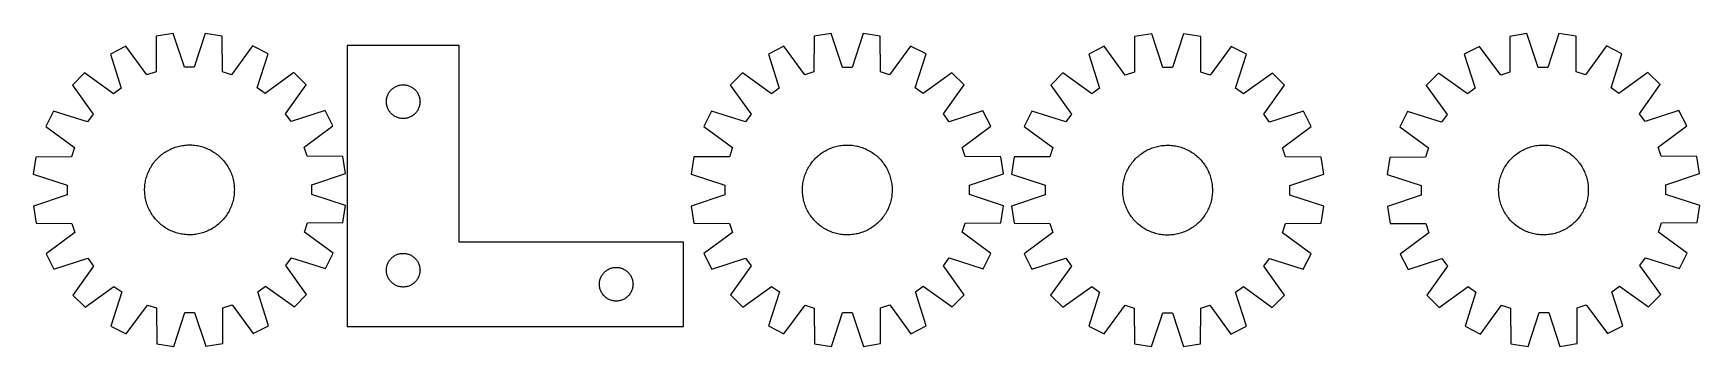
# Model space of a CAD drawing. Header units: millimetres. Extents: x 7 to 1493, y 7 to 285.
import ezdxf

# ---------------------------------------------------------------- set-up
doc = ezdxf.new("R2010")
doc.units = ezdxf.units.MM
doc.layers.add('CUT', color=7, linetype='CONTINUOUS', true_color=0x000000)

msp = doc.modelspace()

# ---------------------------------------------------------------- linework, layer by layer
at = {"layer": 'CUT'}
for p, q in [((116.36483, 282.858077), (116.254341, 251.093906)), ((131.556513, 285.295964), (116.36483, 282.858077)), ((141.600226, 255.16129), (131.556513, 285.295964)), ((160.095302, 285.354151), (150.174552, 255.178772)), ((175.2968, 282.978231), (160.095302, 285.354151)), ((175.536812, 251.214775), (175.2968, 282.978231)), ((703.281067, 282.82639), (703.136074, 251.062358)), ((718.475389, 285.247773), (703.281067, 282.82639)), ((728.486363, 255.102207), (718.475389, 285.247773)), ((747.014224, 285.27496), (737.060702, 255.110375)), ((762.213133, 282.882528), (747.014224, 285.27496)), ((762.418642, 251.11883), (762.213133, 282.882528)), ((989.158206, 282.668816), (988.968109, 250.905022)), ((1004.355952, 285.068621), (989.158206, 282.668816)), ((1014.324108, 254.90887), (1004.355952, 285.068621)), ((1032.894797, 285.055282), (1022.898451, 254.904862)), ((1048.090293, 282.64127), (1032.894797, 285.055282)), ((1048.250696, 250.877312), (1048.090293, 282.64127)), ((1323.933544, 282.732195), (1323.863392, 250.967909)), ((1339.12212, 285.189371), (1323.933544, 282.732195)), ((1349.204091, 255.067476), (1339.12212, 285.189371)), ((1367.660811, 285.283798), (1357.778388, 255.095846)), ((1382.865314, 282.927184), (1367.660811, 285.283798)), ((1383.145661, 251.164058), (1382.865314, 282.927184)), ((89.24081, 273.983767), (75.546009, 266.97071)), ((108.105075, 248.427667), (89.24081, 273.983767)), ((202.456781, 274.214599), (183.696883, 248.581788)), ((216.180066, 267.257443), (202.456781, 274.214599)), ((386.720519, 274.546693), (286.720519, 274.546693)), ((286.720519, 274.546693), (286.720519, 24.546693)), ((386.720519, 99.546693), (386.720519, 274.546693)), ((676.147423, 273.981549), (662.445012, 266.983372)), ((694.983916, 248.404973), (676.147423, 273.981549)), ((789.363578, 274.089399), (770.575847, 248.476982)), ((803.079297, 267.117341), (789.363578, 274.089399)), ((962.01203, 273.862515), (948.299695, 266.883803)), ((980.812186, 248.259216), (962.01203, 273.862515)), ((1075.228225, 273.809596), (1056.404143, 248.223883)), ((1088.934029, 266.818068), (1075.228225, 273.809596)), ((1296.820815, 273.823449), (1283.134931, 266.793007)), ((1315.717518, 248.291325), (1296.820815, 273.823449)), ((1410.036402, 274.198048), (1391.309069, 248.541436)), ((1423.76851, 267.258325), (1410.036402, 274.198048)), ((75.546009, 266.97071), (85.256596, 236.727046)), ((150.174552, 255.178772), (141.600226, 255.16129)), ((206.592883, 236.974434), (216.180066, 267.257443)), ((662.445012, 266.983372), (672.122742, 236.729177)), ((737.060702, 255.110375), (728.486363, 255.102207)), ((793.459225, 236.844763), (803.079297, 267.117341)), ((948.299695, 266.883803), (957.934454, 236.615896)), ((1022.898451, 254.904862), (1014.324108, 254.90887)), ((1079.27098, 236.559181), (1088.934029, 266.818068)), ((1283.134931, 266.793007), (1292.883916, 236.561698)), ((1357.778388, 255.095846), (1349.204091, 255.067476)), ((1414.21979, 236.963166), (1423.76851, 267.258325)), ((52.491845, 250.148958), (41.634469, 239.247218)), ((41.634469, 239.247218), (60.215593, 213.48452)), ((78.330097, 231.673041), (52.491845, 250.148958)), ((116.254341, 251.093906), (108.105075, 248.427667)), ((183.696883, 248.581788), (175.536812, 251.214775)), ((239.302632, 250.529838), (213.539934, 231.948714)), ((231.728454, 213.834211), (250.204371, 239.672462)), ((250.204371, 239.672462), (239.302632, 250.529838)), ((329.670868, 237.786875), (330.361803, 238.132227)), ((330.361803, 238.132227), (331.069601, 238.441552)), ((331.069601, 238.441552), (331.792383, 238.714031)), ((331.792383, 238.714031), (332.528235, 238.948941)), ((332.528235, 238.948941), (333.275203, 239.145658)), ((333.275203, 239.145658), (334.031308, 239.303662)), ((334.031308, 239.303662), (334.794544, 239.422533)), ((334.794544, 239.422533), (335.562887, 239.501956)), ((335.562887, 239.501956), (336.3343, 239.54172)), ((336.3343, 239.54172), (337.106738, 239.54172)), ((337.106738, 239.54172), (337.878151, 239.501956)), ((337.878151, 239.501956), (338.646494, 239.422533)), ((338.646494, 239.422533), (339.409731, 239.303662)), ((339.409731, 239.303662), (340.165835, 239.145658)), ((340.165835, 239.145658), (340.912804, 238.948941)), ((340.912804, 238.948941), (341.648655, 238.714031)), ((341.648655, 238.714031), (342.371438, 238.441552)), ((342.371438, 238.441552), (343.079235, 238.132227)), ((343.079235, 238.132227), (343.77017, 237.786875)), ((639.372589, 250.186672), (628.503378, 239.296732)), ((628.503378, 239.296732), (647.056506, 213.513866)), ((665.190756, 231.682699), (639.372589, 250.186672)), ((703.136074, 251.062358), (694.983916, 248.404973)), ((770.575847, 248.476982), (762.418642, 251.11883)), ((826.183679, 250.364629), (800.400813, 231.811501)), ((818.569646, 213.67725), (837.073619, 239.495417)), ((837.073619, 239.495417), (826.183679, 250.364629)), ((925.203444, 250.119883), (914.31878, 239.245389)), ((914.31878, 239.245389), (932.835277, 213.436203)), ((950.995309, 231.579266), (925.203444, 250.119883)), ((988.968109, 250.905022), (980.812186, 248.259216)), ((1056.404143, 248.223883), (1048.250696, 250.877312)), ((1112.014599, 250.032564), (1086.205413, 231.516067)), ((1104.348476, 213.356035), (1122.889093, 239.147899)), ((1122.889093, 239.147899), (1112.014599, 250.032564)), ((1260.102147, 249.941993), (1249.258623, 239.026474)), ((1249.258623, 239.026474), (1267.872447, 213.287393)), ((1285.963839, 231.498901), (1260.102147, 249.941993)), ((1323.863392, 250.967909), (1315.717518, 248.291325)), ((1391.309069, 248.541436), (1383.145661, 251.164058)), ((1446.912299, 250.560096), (1421.173218, 231.946272)), ((1439.384726, 213.85488), (1457.827817, 239.716573)), ((1457.827817, 239.716573), (1446.912299, 250.560096)), ((85.256596, 236.727046), (78.330097, 231.673041)), ((213.539934, 231.948714), (206.592883, 236.974434)), ((321.720519, 224.546693), (321.740408, 225.318874)), ((321.740408, 223.774511), (321.720519, 224.546693)), ((321.740408, 225.318874), (321.800021, 226.089008)), ((321.800021, 223.004378), (321.740408, 223.774511)), ((321.800021, 226.089008), (321.899201, 226.855051)), ((321.899201, 222.238334), (321.800021, 223.004378)), ((321.899201, 226.855051), (322.037684, 227.614974)), ((322.037684, 227.614974), (322.215103, 228.366759)), ((322.215103, 228.366759), (322.430988, 229.108415)), ((322.430988, 229.108415), (322.684767, 229.837974)), ((322.684767, 229.837974), (322.975766, 230.553501)), ((322.975766, 230.553501), (323.303213, 231.2531)), ((323.303213, 231.2531), (323.666241, 231.934914)), ((323.666241, 231.934914), (324.063886, 232.597136)), ((324.063886, 232.597136), (324.495094, 233.238009)), ((324.495094, 233.238009), (324.958722, 233.855835)), ((324.958722, 233.855835), (325.45354, 234.448974)), ((325.45354, 234.448974), (325.978236, 235.015855)), ((325.978236, 235.015855), (326.531419, 235.554973)), ((326.531419, 235.554973), (327.111621, 236.064899)), ((327.111621, 236.064899), (327.717305, 236.544281)), ((327.717305, 236.544281), (328.346863, 236.991848)), ((328.346863, 236.991848), (328.998627, 237.406412)), ((328.998627, 237.406412), (329.670868, 237.786875)), ((343.77017, 237.786875), (344.442411, 237.406412)), ((344.442411, 237.406412), (345.094175, 236.991848)), ((345.094175, 236.991848), (345.723733, 236.544281)), ((345.723733, 236.544281), (346.329417, 236.064899)), ((346.329417, 236.064899), (346.909619, 235.554973)), ((346.909619, 235.554973), (347.462802, 235.015855)), ((347.462802, 235.015855), (347.987498, 234.448974)), ((347.987498, 234.448974), (348.482316, 233.855835)), ((348.482316, 233.855835), (348.945944, 233.238009)), ((348.945944, 233.238009), (349.377153, 232.597136)), ((349.377153, 232.597136), (349.774798, 231.934914)), ((349.774798, 231.934914), (350.137825, 231.2531)), ((350.137825, 231.2531), (350.465273, 230.553501)), ((350.465273, 230.553501), (350.756271, 229.837974)), ((350.756271, 229.837974), (351.01005, 229.108415)), ((351.01005, 229.108415), (351.225935, 228.366759)), ((351.225935, 228.366759), (351.403354, 227.614974)), ((351.403354, 227.614974), (351.541838, 226.855051)), ((351.541838, 226.855051), (351.641017, 226.089008)), ((351.641017, 223.004378), (351.541838, 222.238334)), ((351.641017, 226.089008), (351.70063, 225.318874)), ((351.70063, 223.774511), (351.641017, 223.004378)), ((351.70063, 225.318874), (351.720519, 224.546693)), ((351.720519, 224.546693), (351.70063, 223.774511)), ((672.122742, 236.729177), (665.190756, 231.682699)), ((800.400813, 231.811501), (793.459225, 236.844763)), ((957.934454, 236.615896), (950.995309, 231.579266)), ((1086.205413, 231.516067), (1079.27098, 236.559181)), ((1292.883916, 236.561698), (1285.963839, 231.498901)), ((1421.173218, 231.946272), (1414.21979, 236.963166)), ((24.906864, 216.124652), (17.949709, 202.401367)), ((55.189874, 206.537469), (24.906864, 216.124652)), ((60.215593, 213.48452), (55.189874, 206.537469)), ((236.78246, 206.907711), (231.728454, 213.834211)), ((267.026124, 216.618299), (236.78246, 206.907711)), ((274.039181, 202.923498), (267.026124, 216.618299)), ((322.037684, 221.478412), (321.899201, 222.238334)), ((322.215103, 220.726626), (322.037684, 221.478412)), ((322.430988, 219.98497), (322.215103, 220.726626)), ((322.684767, 219.255411), (322.430988, 219.98497)), ((322.975766, 218.539884), (322.684767, 219.255411)), ((323.303213, 217.840286), (322.975766, 218.539884)), ((323.666241, 217.158472), (323.303213, 217.840286)), ((324.063886, 216.49625), (323.666241, 217.158472)), ((324.495094, 215.855376), (324.063886, 216.49625)), ((324.958722, 215.23755), (324.495094, 215.855376)), ((325.45354, 214.644411), (324.958722, 215.23755)), ((325.978236, 214.07753), (325.45354, 214.644411)), ((326.531419, 213.538412), (325.978236, 214.07753)), ((327.111621, 213.028486), (326.531419, 213.538412)), ((327.717305, 212.549104), (327.111621, 213.028486)), ((328.346863, 212.101537), (327.717305, 212.549104)), ((328.998627, 211.686973), (328.346863, 212.101537)), ((329.670868, 211.306511), (328.998627, 211.686973)), ((330.361803, 210.961159), (329.670868, 211.306511)), ((331.069601, 210.651833), (330.361803, 210.961159)), ((331.792383, 210.379354), (331.069601, 210.651833)), ((332.528235, 210.144445), (331.792383, 210.379354)), ((333.275203, 209.947727), (332.528235, 210.144445)), ((334.031308, 209.789723), (333.275203, 209.947727)), ((334.794544, 209.670853), (334.031308, 209.789723)), ((335.562887, 209.59143), (334.794544, 209.670853)), ((336.3343, 209.551666), (335.562887, 209.59143)), ((337.106738, 209.551666), (336.3343, 209.551666)), ((337.878151, 209.59143), (337.106738, 209.551666)), ((338.646494, 209.670853), (337.878151, 209.59143)), ((339.409731, 209.789723), (338.646494, 209.670853)), ((340.165835, 209.947727), (339.409731, 209.789723)), ((340.912804, 210.144445), (340.165835, 209.947727)), ((341.648655, 210.379354), (340.912804, 210.144445)), ((342.371438, 210.651833), (341.648655, 210.379354)), ((343.079235, 210.961159), (342.371438, 210.651833)), ((343.77017, 211.306511), (343.079235, 210.961159)), ((344.442411, 211.686973), (343.77017, 211.306511)), ((345.094175, 212.101537), (344.442411, 211.686973)), ((345.723733, 212.549104), (345.094175, 212.101537)), ((346.329417, 213.028486), (345.723733, 212.549104)), ((346.909619, 213.538412), (346.329417, 213.028486)), ((347.462802, 214.07753), (346.909619, 213.538412)), ((347.987498, 214.644411), (347.462802, 214.07753)), ((348.482316, 215.23755), (347.987498, 214.644411)), ((348.945944, 215.855376), (348.482316, 215.23755)), ((349.377153, 216.49625), (348.945944, 215.855376)), ((349.774798, 217.158472), (349.377153, 216.49625)), ((350.137825, 217.840286), (349.774798, 217.158472)), ((350.465273, 218.539884), (350.137825, 217.840286)), ((350.756271, 219.255411), (350.465273, 218.539884)), ((351.01005, 219.98497), (350.756271, 219.255411)), ((351.225935, 220.726626), (351.01005, 219.98497)), ((351.403354, 221.478412), (351.225935, 220.726626)), ((351.541838, 222.238334), (351.403354, 221.478412)), ((611.750665, 216.192351), (604.778607, 202.476631)), ((642.023243, 206.572279), (611.750665, 216.192351)), ((647.056506, 213.513866), (642.023243, 206.572279)), ((823.616124, 206.745265), (818.569646, 213.67725)), ((853.870319, 216.422995), (823.616124, 206.745265)), ((860.868496, 202.720584), (853.870319, 216.422995)), ((897.533276, 216.16482), (890.541748, 202.459015)), ((927.792163, 206.50177), (897.533276, 216.16482)), ((932.835277, 213.436203), (927.792163, 206.50177)), ((1109.385106, 206.41689), (1104.348476, 213.356035)), ((1139.653013, 216.051648), (1109.385106, 206.41689)), ((1146.631725, 202.339314), (1139.653013, 216.051648)), ((1232.560394, 215.882685), (1225.620671, 202.150577)), ((1262.855554, 206.333966), (1232.560394, 215.882685)), ((1267.872447, 213.287393), (1262.855554, 206.333966)), ((1444.447523, 206.934804), (1439.384726, 213.85488)), ((1474.678832, 216.683789), (1444.447523, 206.934804)), ((1481.709274, 202.997904), (1474.678832, 216.683789)), ((17.949709, 202.401367), (43.582519, 183.641469)), ((248.483081, 184.059233), (274.039181, 202.923498)), ((604.778607, 202.476631), (630.391025, 183.688901)), ((835.291919, 183.88409), (860.868496, 202.720584)), ((890.541748, 202.459015), (916.127461, 183.634933)), ((1121.028426, 183.539158), (1146.631725, 202.339314)), ((1225.620671, 202.150577), (1251.277283, 183.423244)), ((1456.177149, 184.101202), (1481.709274, 202.997904)), ((43.582519, 183.641469), (40.949533, 175.481399)), ((122.279467, 178.180952), (123.300344, 178.913631)), ((123.300344, 178.913631), (124.343731, 179.613881)), ((124.343731, 179.613881), (125.408599, 180.281012)), ((125.408599, 180.281012), (126.493896, 180.914366)), ((126.493896, 180.914366), (127.598552, 181.513317)), ((127.598552, 181.513317), (128.721476, 182.077274)), ((128.721476, 182.077274), (129.86156, 182.605681)), ((129.86156, 182.605681), (131.01768, 183.098017)), ((131.01768, 183.098017), (132.188694, 183.553795)), ((132.188694, 183.553795), (133.373446, 183.972566)), ((133.373446, 183.972566), (134.570767, 184.353916)), ((134.570767, 184.353916), (135.779477, 184.697469)), ((135.779477, 184.697469), (136.998381, 185.002886)), ((136.998381, 185.002886), (138.226277, 185.269866)), ((138.226277, 185.269866), (139.461953, 185.498145)), ((139.461953, 185.498145), (140.70419, 185.687498)), ((140.70419, 185.687498), (141.951761, 185.837737)), ((141.951761, 185.837737), (143.203437, 185.948716)), ((143.203437, 185.948716), (144.45798, 186.020323)), ((144.45798, 186.020323), (145.714154, 186.05249)), ((145.714154, 186.05249), (146.970718, 186.045182)), ((146.970718, 186.045182), (148.226432, 185.998409)), ((148.226432, 185.998409), (149.480058, 185.912216)), ((149.480058, 185.912216), (150.730358, 185.786688)), ((150.730358, 185.786688), (151.976098, 185.621949)), ((151.976098, 185.621949), (153.216048, 185.418162)), ((153.216048, 185.418162), (154.448986, 185.175528)), ((154.448986, 185.175528), (155.673694, 184.894286)), ((155.673694, 184.894286), (156.888964, 184.574713)), ((156.888964, 184.574713), (158.093596, 184.217126)), ((158.093596, 184.217126), (159.286401, 183.821877)), ((159.286401, 183.821877), (160.466203, 183.389356)), ((160.466203, 183.389356), (161.631837, 182.91999)), ((161.631837, 182.91999), (162.782152, 182.414242)), ((162.782152, 182.414242), (163.916014, 181.872611)), ((163.916014, 181.872611), (165.032304, 181.295632)), ((165.032304, 181.295632), (166.129919, 180.683874)), ((166.129919, 180.683874), (167.207777, 180.037942)), ((167.207777, 180.037942), (168.264814, 179.358471)), ((168.264814, 179.358471), (169.299986, 178.646134)), ((169.299986, 178.646134), (170.312273, 177.901632)), ((251.14932, 175.909966), (248.483081, 184.059233)), ((630.391025, 183.688901), (627.749176, 175.531695)), ((709.081995, 178.142902), (710.103667, 178.874471)), ((710.103667, 178.874471), (711.147814, 179.573587)), ((711.147814, 179.573587), (712.213406, 180.239561)), ((712.213406, 180.239561), (713.29939, 180.871736)), ((713.29939, 180.871736), (714.404696, 181.469487)), ((714.404696, 181.469487), (715.528232, 182.032224)), ((715.528232, 182.032224), (716.66889, 182.559392)), ((716.66889, 182.559392), (717.825543, 183.050472)), ((717.825543, 183.050472), (718.997052, 183.504978)), ((718.997052, 183.504978), (720.182258, 183.922461)), ((720.182258, 183.922461), (721.379993, 184.302511)), ((721.379993, 184.302511), (722.589075, 184.644751)), ((722.589075, 184.644751), (723.80831, 184.948844)), ((723.80831, 184.948844), (725.036495, 185.214489)), ((725.036495, 185.214489), (726.272419, 185.441426)), ((726.272419, 185.441426), (727.51486, 185.629429)), ((727.51486, 185.629429), (728.762594, 185.778314)), ((728.762594, 185.778314), (730.014389, 185.887932)), ((730.014389, 185.887932), (731.26901, 185.958177)), ((731.26901, 185.958177), (732.525218, 185.988979)), ((732.525218, 185.988979), (733.781773, 185.980307)), ((733.781773, 185.980307), (735.037436, 185.932169)), ((735.037436, 185.932169), (736.290968, 185.844615)), ((736.290968, 185.844615), (737.54113, 185.717729)), ((737.54113, 185.717729), (738.786691, 185.551637)), ((738.786691, 185.551637), (740.026419, 185.346503)), ((740.026419, 185.346503), (741.259093, 185.102529)), ((741.259093, 185.102529), (742.483494, 184.819957)), ((742.483494, 184.819957), (743.698416, 184.499065)), ((743.698416, 184.499065), (744.902659, 184.140169)), ((744.902659, 184.140169), (746.095034, 183.743625)), ((746.095034, 183.743625), (747.274366, 183.309822)), ((747.274366, 183.309822), (748.439489, 182.83919)), ((748.439489, 182.83919), (749.589254, 182.332193)), ((749.589254, 182.332193), (750.722527, 181.789331)), ((750.722527, 181.789331), (751.838189, 181.21114)), ((751.838189, 181.21114), (752.93514, 180.59819)), ((752.93514, 180.59819), (754.012295, 179.951087)), ((754.012295, 179.951087), (755.068593, 179.270469)), ((755.068593, 179.270469), (756.102992, 178.557007)), ((756.102992, 178.557007), (757.114469, 177.811407)), ((837.949304, 175.731932), (835.291919, 183.88409)), ((916.127461, 183.634933), (913.474031, 175.481487)), ((994.810476, 177.977197), (995.833186, 178.707314)), ((995.833186, 178.707314), (996.878325, 179.404947)), ((996.878325, 179.404947), (997.944861, 180.069408)), ((997.944861, 180.069408), (999.031742, 180.700039)), ((999.031742, 180.700039), (1000.137896, 181.29622)), ((1000.137896, 181.29622), (1001.26223, 181.857361)), ((1001.26223, 181.857361), (1002.403635, 182.382909)), ((1002.403635, 182.382909), (1003.560985, 182.872346)), ((1003.560985, 182.872346), (1004.733137, 183.325188)), ((1004.733137, 183.325188), (1005.918935, 183.740988)), ((1005.918935, 183.740988), (1007.117209, 184.119336)), ((1007.117209, 184.119336), (1008.326775, 184.459859)), ((1008.326775, 184.459859), (1009.546441, 184.76222)), ((1009.546441, 184.76222), (1010.775002, 185.026121)), ((1010.775002, 185.026121), (1012.011247, 185.251303)), ((1012.011247, 185.251303), (1013.253954, 185.437542)), ((1013.253954, 185.437542), (1014.501898, 185.584654)), ((1014.501898, 185.584654), (1015.753848, 185.692495)), ((1015.753848, 185.692495), (1017.008567, 185.760958)), ((1017.008567, 185.760958), (1018.264817, 185.789976)), ((1018.264817, 185.789976), (1019.521359, 185.779519)), ((1019.521359, 185.779519), (1020.776952, 185.729599)), ((1020.776952, 185.729599), (1022.030358, 185.640264)), ((1022.030358, 185.640264), (1023.280339, 185.511603)), ((1023.280339, 185.511603), (1024.525662, 185.343743)), ((1024.525662, 185.343743), (1025.765098, 185.136849)), ((1025.765098, 185.136849), (1026.997424, 184.891125)), ((1026.997424, 184.891125), (1028.221423, 184.606814)), ((1028.221423, 184.606814), (1029.435888, 184.284197)), ((1029.435888, 184.284197), (1030.63962, 183.923592)), ((1030.63962, 183.923592), (1031.831432, 183.525355)), ((1031.831432, 183.525355), (1033.010146, 183.089878)), ((1033.010146, 183.089878), (1034.174599, 182.617592)), ((1034.174599, 182.617592), (1035.323644, 182.108962)), ((1035.323644, 182.108962), (1036.456145, 181.564492)), ((1036.456145, 181.564492), (1037.570985, 180.984717)), ((1037.570985, 180.984717), (1038.667063, 180.37021)), ((1038.667063, 180.37021), (1039.743299, 179.721578)), ((1039.743299, 179.721578), (1040.798629, 179.039461)), ((1040.798629, 179.039461), (1041.832013, 178.324531)), ((1123.674232, 175.383235), (1121.028426, 183.539158)), ((1251.277283, 183.423244), (1248.654661, 175.259837)), ((1329.981102, 178.062666), (1331.001048, 178.79664)), ((1331.001048, 178.79664), (1332.043544, 179.498214)), ((1332.043544, 179.498214), (1333.107564, 180.166697)), ((1333.107564, 180.166697), (1334.192056, 180.801428)), ((1334.192056, 180.801428), (1335.29595, 181.401782)), ((1335.29595, 181.401782), (1336.418158, 181.967165)), ((1336.418158, 181.967165), (1337.55757, 182.497019)), ((1337.55757, 182.497019), (1338.713064, 182.990823)), ((1338.713064, 182.990823), (1339.883498, 183.448087)), ((1339.883498, 183.448087), (1341.067717, 183.868362)), ((1341.067717, 183.868362), (1342.264553, 184.251233)), ((1342.264553, 184.251233), (1343.472825, 184.59632)), ((1343.472825, 184.59632), (1344.691341, 184.903285)), ((1344.691341, 184.903285), (1345.918897, 185.171824)), ((1345.918897, 185.171824), (1347.154282, 185.401672)), ((1347.154282, 185.401672), (1348.396277, 185.592602)), ((1348.396277, 185.592602), (1349.643657, 185.744426)), ((1349.643657, 185.744426), (1350.89519, 185.856993)), ((1350.89519, 185.856993), (1352.149642, 185.930194)), ((1352.149642, 185.930194), (1353.405774, 185.963955)), ((1353.405774, 185.963955), (1354.662346, 185.958244)), ((1354.662346, 185.958244), (1355.918119, 185.913065)), ((1355.918119, 185.913065), (1357.171853, 185.828464)), ((1357.171853, 185.828464), (1358.422311, 185.704524)), ((1358.422311, 185.704524), (1359.668259, 185.541367)), ((1359.668259, 185.541367), (1360.908468, 185.339155)), ((1360.908468, 185.339155), (1362.141713, 185.098086)), ((1362.141713, 185.098086), (1363.366777, 184.8184)), ((1363.366777, 184.8184), (1364.582451, 184.500371)), ((1364.582451, 184.500371), (1365.787536, 184.144314)), ((1365.787536, 184.144314), (1366.980843, 183.750579)), ((1366.980843, 183.750579), (1368.161193, 183.319557)), ((1368.161193, 183.319557), (1369.327422, 182.851671)), ((1369.327422, 182.851671), (1370.478379, 182.347384)), ((1370.478379, 182.347384), (1371.612928, 181.807194)), ((1371.612928, 181.807194), (1372.729949, 181.231633)), ((1372.729949, 181.231633), (1373.82834, 180.62127)), ((1373.82834, 180.62127), (1374.907017, 179.976706)), ((1374.907017, 179.976706), (1375.964916, 179.298579)), ((1375.964916, 179.298579), (1377.000993, 178.587556)), ((1377.000993, 178.587556), (1378.014224, 177.844341)), ((1458.853734, 175.955328), (1456.177149, 184.101202)), ((9.186077, 175.241386), (6.810157, 160.039888)), ((40.949533, 175.481399), (9.186077, 175.241386)), ((109.750066, 162.726739), (110.291696, 163.860601)), ((110.291696, 163.860601), (110.868675, 164.97689)), ((110.868675, 164.97689), (111.480433, 166.074505)), ((111.480433, 166.074505), (112.126366, 167.152363)), ((112.126366, 167.152363), (112.805836, 168.2094)), ((112.805836, 168.2094), (113.518174, 169.244573)), ((113.518174, 169.244573), (114.262675, 170.256859)), ((114.262675, 170.256859), (115.038606, 171.245261)), ((115.038606, 171.245261), (115.8452, 172.208803)), ((115.8452, 172.208803), (116.681662, 173.146533)), ((116.681662, 173.146533), (117.547166, 174.057527)), ((117.547166, 174.057527), (118.440858, 174.940885)), ((118.440858, 174.940885), (119.361856, 175.795736)), ((119.361856, 175.795736), (120.309251, 176.621235)), ((120.309251, 176.621235), (121.282108, 177.416569)), ((121.282108, 177.416569), (122.279467, 178.180952)), ((170.312273, 177.901632), (171.300675, 177.125702)), ((171.300675, 177.125702), (172.264217, 176.319107)), ((172.264217, 176.319107), (173.201947, 175.482645)), ((173.201947, 175.482645), (174.112941, 174.617141)), ((174.112941, 174.617141), (174.996299, 173.723449)), ((174.996299, 173.723449), (175.851149, 172.802451)), ((175.851149, 172.802451), (176.676649, 171.855056)), ((176.676649, 171.855056), (177.471983, 170.882199)), ((177.471983, 170.882199), (178.236366, 169.88484)), ((178.236366, 169.88484), (178.969044, 168.863963)), ((178.969044, 168.863963), (179.669295, 167.820576)), ((179.669295, 167.820576), (180.336426, 166.755709)), ((180.336426, 166.755709), (180.969779, 165.670412)), ((180.969779, 165.670412), (181.56873, 164.565756)), ((181.56873, 164.565756), (182.132688, 163.442832)), ((282.91349, 175.799478), (251.14932, 175.909966)), ((285.351378, 160.607794), (282.91349, 175.799478)), ((595.985478, 175.326186), (593.593047, 160.127277)), ((627.749176, 175.531695), (595.985478, 175.326186)), ((696.535813, 162.702308), (697.078675, 163.835581)), ((697.078675, 163.835581), (697.656867, 164.951243)), ((697.656867, 164.951243), (698.269816, 166.048193)), ((698.269816, 166.048193), (698.916919, 167.125348)), ((698.916919, 167.125348), (699.597538, 168.181647)), ((699.597538, 168.181647), (700.310999, 169.216045)), ((700.310999, 169.216045), (701.0566, 170.227522)), ((701.0566, 170.227522), (701.833604, 171.215081)), ((701.833604, 171.215081), (702.641244, 172.177745)), ((702.641244, 172.177745), (703.478724, 173.114567)), ((703.478724, 173.114567), (704.345217, 174.02462)), ((704.345217, 174.02462), (705.239868, 174.907006)), ((705.239868, 174.907006), (706.161794, 175.760856)), ((706.161794, 175.760856), (707.110086, 176.585326)), ((707.110086, 176.585326), (708.083806, 177.379603)), ((708.083806, 177.379603), (709.081995, 178.142902)), ((757.114469, 177.811407), (758.102027, 177.034403)), ((758.102027, 177.034403), (759.064692, 176.226762)), ((759.064692, 176.226762), (760.001513, 175.389282)), ((760.001513, 175.389282), (760.911566, 174.522789)), ((760.911566, 174.522789), (761.793953, 173.628138)), ((761.793953, 173.628138), (762.647803, 172.706212)), ((762.647803, 172.706212), (763.472273, 171.757921)), ((763.472273, 171.757921), (764.26655, 170.7842)), ((764.26655, 170.7842), (765.029849, 169.786012)), ((765.029849, 169.786012), (765.761418, 168.764339)), ((765.761418, 168.764339), (766.460534, 167.720192)), ((766.460534, 167.720192), (767.126508, 166.654601)), ((767.126508, 166.654601), (767.758683, 165.568616)), ((767.758683, 165.568616), (768.356433, 164.463311)), ((768.356433, 164.463311), (768.919171, 163.339774)), ((869.713336, 175.58694), (837.949304, 175.731932)), ((872.13472, 160.392617), (869.713336, 175.58694)), ((881.710073, 175.321083), (879.296062, 160.125587)), ((913.474031, 175.481487), (881.710073, 175.321083)), ((982.242381, 162.554434), (982.786852, 163.686935)), ((982.786852, 163.686935), (983.366627, 164.801775)), ((983.366627, 164.801775), (983.981134, 165.897853)), ((983.981134, 165.897853), (984.629766, 166.974089)), ((984.629766, 166.974089), (985.311883, 168.02942)), ((985.311883, 168.02942), (986.026813, 169.062804)), ((986.026813, 169.062804), (986.773849, 170.073221)), ((986.773849, 170.073221), (987.552255, 171.059675)), ((987.552255, 171.059675), (988.361261, 172.021192)), ((988.361261, 172.021192), (989.200071, 172.956823)), ((989.200071, 172.956823), (990.067856, 173.865645)), ((990.067856, 173.865645), (990.963759, 174.74676)), ((990.963759, 174.74676), (991.886896, 175.5993)), ((991.886896, 175.5993), (992.836357, 176.422423)), ((992.836357, 176.422423), (993.811204, 177.215316)), ((993.811204, 177.215316), (994.810476, 177.977197)), ((1041.832013, 178.324531), (1042.842431, 177.577495)), ((1042.842431, 177.577495), (1043.828885, 176.799089)), ((1043.828885, 176.799089), (1044.790402, 175.990082)), ((1044.790402, 175.990082), (1045.726033, 175.151273)), ((1045.726033, 175.151273), (1046.634855, 174.283488)), ((1046.634855, 174.283488), (1047.51597, 173.387585)), ((1047.51597, 173.387585), (1048.36851, 172.464448)), ((1048.36851, 172.464448), (1049.191633, 171.514987)), ((1049.191633, 171.514987), (1049.984526, 170.540139)), ((1049.984526, 170.540139), (1050.746407, 169.540868)), ((1050.746407, 169.540868), (1051.476524, 168.518158)), ((1051.476524, 168.518158), (1052.174157, 167.473019)), ((1052.174157, 167.473019), (1052.838617, 166.406483)), ((1052.838617, 166.406483), (1053.469249, 165.319602)), ((1053.469249, 165.319602), (1054.06543, 164.213448)), ((1054.06543, 164.213448), (1054.626571, 163.089114)), ((1155.438026, 175.193137), (1123.674232, 175.383235)), ((1157.837831, 159.995392), (1155.438026, 175.193137)), ((1216.891535, 174.97949), (1214.534921, 159.774986)), ((1248.654661, 175.259837), (1216.891535, 174.97949)), ((1317.471335, 162.592554), (1318.011526, 163.727103)), ((1318.011526, 163.727103), (1318.587086, 164.844124)), ((1318.587086, 164.844124), (1319.19745, 165.942515)), ((1319.19745, 165.942515), (1319.842013, 167.021193)), ((1319.842013, 167.021193), (1320.520141, 168.079091)), ((1320.520141, 168.079091), (1321.231163, 169.115168)), ((1321.231163, 169.115168), (1321.974379, 170.128399)), ((1321.974379, 170.128399), (1322.749054, 171.117785)), ((1322.749054, 171.117785), (1323.554424, 172.08235)), ((1323.554424, 172.08235), (1324.389694, 173.021142)), ((1324.389694, 173.021142), (1325.254041, 173.933234)), ((1325.254041, 173.933234), (1326.14661, 174.817726)), ((1326.14661, 174.817726), (1327.066522, 175.673746)), ((1327.066522, 175.673746), (1328.012868, 176.500448)), ((1328.012868, 176.500448), (1328.984714, 177.297017)), ((1328.984714, 177.297017), (1329.981102, 178.062666)), ((1378.014224, 177.844341), (1379.00361, 177.069666)), ((1379.00361, 177.069666), (1379.968175, 176.264296)), ((1379.968175, 176.264296), (1380.906967, 175.429025)), ((1380.906967, 175.429025), (1381.819059, 174.564679)), ((1381.819059, 174.564679), (1382.703551, 173.672109)), ((1382.703551, 173.672109), (1383.559571, 172.752197)), ((1383.559571, 172.752197), (1384.386273, 171.805851)), ((1384.386273, 171.805851), (1385.182841, 170.834005)), ((1385.182841, 170.834005), (1385.948491, 169.837618)), ((1385.948491, 169.837618), (1386.682465, 168.817672)), ((1386.682465, 168.817672), (1387.384039, 167.775175)), ((1387.384039, 167.775175), (1388.052522, 166.711155)), ((1388.052522, 166.711155), (1388.687253, 165.626663)), ((1388.687253, 165.626663), (1389.287607, 164.522769)), ((1389.287607, 164.522769), (1389.852989, 163.400562)), ((1490.61802, 175.885175), (1458.853734, 175.955328)), ((1493.075196, 160.6966), (1490.61802, 175.885175)), ((6.810157, 160.039888), (36.985536, 150.119139)), ((36.985536, 150.119139), (37.003018, 141.544813)), ((106.165898, 148.171019), (106.252091, 149.424644)), ((106.252091, 149.424644), (106.377619, 150.674944)), ((106.377619, 150.674944), (106.542358, 151.920684)), ((106.542358, 151.920684), (106.746145, 153.160635)), ((106.746145, 153.160635), (106.98878, 154.393572)), ((106.98878, 154.393572), (107.270022, 155.61828)), ((107.270022, 155.61828), (107.589594, 156.83355)), ((107.589594, 156.83355), (107.947181, 158.038182)), ((107.947181, 158.038182), (108.34243, 159.230988)), ((108.34243, 159.230988), (108.774952, 160.410789)), ((108.774952, 160.410789), (109.244318, 161.576423)), ((109.244318, 161.576423), (109.750066, 162.726739)), ((182.132688, 163.442832), (182.661095, 162.302747)), ((182.661095, 162.302747), (183.153431, 161.146628)), ((183.153431, 161.146628), (183.609209, 159.975614)), ((183.609209, 159.975614), (184.027979, 158.790862)), ((184.027979, 158.790862), (184.40933, 157.59354)), ((184.40933, 157.59354), (184.752883, 156.384831)), ((184.752883, 156.384831), (185.0583, 155.165927)), ((185.0583, 155.165927), (185.32528, 153.938031)), ((185.32528, 153.938031), (185.553559, 152.702355)), ((185.553559, 152.702355), (185.742911, 151.460118)), ((185.742911, 151.460118), (185.893151, 150.212546)), ((185.893151, 150.212546), (186.00413, 148.960871)), ((186.00413, 148.960871), (186.075737, 147.706328)), ((255.216704, 150.564081), (285.351378, 160.607794)), ((255.234185, 141.989755), (255.216704, 150.564081)), ((593.593047, 160.127277), (623.757631, 150.173756)), ((623.757631, 150.173756), (623.765799, 141.599416)), ((692.935837, 148.150489), (693.023392, 149.404021)), ((693.023392, 149.404021), (693.150278, 150.654184)), ((693.150278, 150.654184), (693.31637, 151.899744)), ((693.31637, 151.899744), (693.521503, 153.139472)), ((693.521503, 153.139472), (693.765477, 154.372146)), ((693.765477, 154.372146), (694.048049, 155.596548)), ((694.048049, 155.596548), (694.368942, 156.811469)), ((694.368942, 156.811469), (694.727837, 158.015712)), ((694.727837, 158.015712), (695.124382, 159.208088)), ((695.124382, 159.208088), (695.558184, 160.387419)), ((695.558184, 160.387419), (696.028816, 161.552542)), ((696.028816, 161.552542), (696.535813, 162.702308)), ((768.919171, 163.339774), (769.446339, 162.199117)), ((769.446339, 162.199117), (769.937419, 161.042463)), ((769.937419, 161.042463), (770.391924, 159.870955)), ((770.391924, 159.870955), (770.809408, 158.685748)), ((770.809408, 158.685748), (771.189457, 157.488013)), ((771.189457, 157.488013), (771.531697, 156.278932)), ((771.531697, 156.278932), (771.83579, 155.059696)), ((771.83579, 155.059696), (772.101436, 153.831511)), ((772.101436, 153.831511), (772.328373, 152.595588)), ((772.328373, 152.595588), (772.516376, 151.353146)), ((772.516376, 151.353146), (772.66526, 150.105412)), ((772.66526, 150.105412), (772.774879, 148.853617)), ((772.774879, 148.853617), (772.845124, 147.598996)), ((841.989154, 150.381644), (872.13472, 160.392617)), ((841.997322, 141.807304), (841.989154, 150.381644)), ((879.296062, 160.125587), (909.446482, 150.129241)), ((909.446482, 150.129241), (909.442474, 141.554898)), ((978.621745, 148.007742), (978.711079, 149.261148)), ((978.711079, 149.261148), (978.83974, 150.51113)), ((978.83974, 150.51113), (979.007601, 151.756453)), ((979.007601, 151.756453), (979.214495, 152.995889)), ((979.214495, 152.995889), (979.460219, 154.228214)), ((979.460219, 154.228214), (979.744529, 155.452214)), ((979.744529, 155.452214), (980.067147, 156.666679)), ((980.067147, 156.666679), (980.427752, 157.870411)), ((980.427752, 157.870411), (980.825989, 159.062222)), ((980.825989, 159.062222), (981.261466, 160.240936)), ((981.261466, 160.240936), (981.733752, 161.40539)), ((981.733752, 161.40539), (982.242381, 162.554434)), ((1054.626571, 163.089114), (1055.152119, 161.947709)), ((1055.152119, 161.947709), (1055.641556, 160.790359)), ((1055.641556, 160.790359), (1056.094397, 159.618207)), ((1056.094397, 159.618207), (1056.510198, 158.432409)), ((1056.510198, 158.432409), (1056.888546, 157.234135)), ((1056.888546, 157.234135), (1057.229068, 156.024569)), ((1057.229068, 156.024569), (1057.53143, 154.804903)), ((1057.53143, 154.804903), (1057.795331, 153.576342)), ((1057.795331, 153.576342), (1058.020513, 152.340097)), ((1058.020513, 152.340097), (1058.206751, 151.09739)), ((1058.206751, 151.09739), (1058.353864, 149.849445)), ((1058.353864, 149.849445), (1058.461705, 148.597496)), ((1127.674072, 141.452893), (1127.67808, 150.027236)), ((1127.67808, 150.027236), (1157.837831, 159.995392)), ((1214.534921, 159.774986), (1244.722874, 149.892563)), ((1244.722874, 149.892563), (1244.751244, 141.318267)), ((1313.905654, 148.032294), (1313.990255, 149.286028)), ((1313.990255, 149.286028), (1314.114195, 150.536487)), ((1314.114195, 150.536487), (1314.277352, 151.782435)), ((1314.277352, 151.782435), (1314.479565, 153.022643)), ((1314.479565, 153.022643), (1314.720633, 154.255888)), ((1314.720633, 154.255888), (1315.00032, 155.480952)), ((1315.00032, 155.480952), (1315.318349, 156.696627)), ((1315.318349, 156.696627), (1315.674406, 157.901712)), ((1315.674406, 157.901712), (1316.06814, 159.095018)), ((1316.06814, 159.095018), (1316.499163, 160.275368)), ((1316.499163, 160.275368), (1316.967048, 161.441597)), ((1316.967048, 161.441597), (1317.471335, 162.592554)), ((1389.852989, 163.400562), (1390.382844, 162.261149)), ((1390.382844, 162.261149), (1390.876647, 161.105656)), ((1390.876647, 161.105656), (1391.333912, 159.935222)), ((1391.333912, 159.935222), (1391.754187, 158.751002)), ((1391.754187, 158.751002), (1392.137057, 157.554166)), ((1392.137057, 157.554166), (1392.482145, 156.345894)), ((1392.482145, 156.345894), (1392.78911, 155.127379)), ((1392.78911, 155.127379), (1393.057649, 153.899823)), ((1393.057649, 153.899823), (1393.287497, 152.664437)), ((1393.287497, 152.664437), (1393.478427, 151.422442)), ((1393.478427, 151.422442), (1393.63025, 150.175062)), ((1393.63025, 150.175062), (1393.742818, 148.923529)), ((1393.742818, 148.923529), (1393.816019, 147.669078)), ((1462.953301, 150.614628), (1493.075196, 160.6966)), ((1462.981671, 142.040331), (1462.953301, 150.614628)), ((37.003018, 141.544813), (6.868343, 131.5011)), ((106.111818, 145.65874), (106.119125, 146.915304)), ((106.143984, 144.402566), (106.111818, 145.65874)), ((106.119125, 146.915304), (106.165898, 148.171019)), ((106.215592, 143.148023), (106.143984, 144.402566)), ((106.32657, 141.896348), (106.215592, 143.148023)), ((106.47681, 140.648776), (106.32657, 141.896348)), ((106.666162, 139.406539), (106.47681, 140.648776)), ((106.894441, 138.170863), (106.666162, 139.406539)), ((107.161421, 136.942967), (106.894441, 138.170863)), ((107.466838, 135.724063), (107.161421, 136.942967)), ((107.810392, 134.515354), (107.466838, 135.724063)), ((108.191742, 133.318032), (107.810392, 134.515354)), ((184.27254, 134.070712), (183.877291, 132.877906)), ((184.630127, 135.275344), (184.27254, 134.070712)), ((184.9497, 136.490613), (184.630127, 135.275344)), ((185.230942, 137.715321), (184.9497, 136.490613)), ((185.473576, 138.948259), (185.230942, 137.715321)), ((185.677363, 140.18821), (185.473576, 138.948259)), ((185.842102, 141.43395), (185.677363, 140.18821)), ((185.96763, 142.684249), (185.842102, 141.43395)), ((186.053823, 143.937875), (185.96763, 142.684249)), ((186.100596, 145.19359), (186.053823, 143.937875)), ((186.075737, 147.706328), (186.107903, 146.450154)), ((186.107903, 146.450154), (186.100596, 145.19359)), ((285.409564, 132.069006), (255.234185, 141.989755)), ((623.765799, 141.599416), (593.620233, 131.588443)), ((692.879028, 145.638271), (692.8877, 146.894826)), ((692.909829, 144.382063), (692.879028, 145.638271)), ((692.8877, 146.894826), (692.935837, 148.150489)), ((692.980074, 143.127443), (692.909829, 144.382063)), ((693.089693, 141.875648), (692.980074, 143.127443)), ((693.238577, 140.627914), (693.089693, 141.875648)), ((693.42658, 139.385472), (693.238577, 140.627914)), ((693.653517, 138.149548), (693.42658, 139.385472)), ((693.919163, 136.921363), (693.653517, 138.149548)), ((694.223256, 135.702128), (693.919163, 136.921363)), ((694.565496, 134.493046), (694.223256, 135.702128)), ((694.945545, 133.295311), (694.565496, 134.493046)), ((771.027116, 133.965347), (770.630571, 132.772972)), ((771.386012, 135.16959), (771.027116, 133.965347)), ((771.706904, 136.384512), (771.386012, 135.16959)), ((771.989476, 137.608914), (771.706904, 136.384512)), ((772.23345, 138.841587), (771.989476, 137.608914)), ((772.438584, 140.081316), (772.23345, 138.841587)), ((772.604675, 141.326876), (772.438584, 140.081316)), ((772.731561, 142.577039), (772.604675, 141.326876)), ((772.819116, 143.83057), (772.731561, 142.577039)), ((772.867253, 145.086233), (772.819116, 143.83057)), ((772.845124, 147.598996), (772.875925, 146.342789)), ((772.875925, 146.342789), (772.867253, 145.086233)), ((872.161906, 131.853782), (841.997322, 141.807304)), ((909.442474, 141.554898), (879.282722, 131.586742)), ((978.561368, 145.495607), (978.571824, 146.752149)), ((978.590386, 144.239357), (978.561368, 145.495607)), ((978.571824, 146.752149), (978.621745, 148.007742)), ((978.658849, 142.984638), (978.590386, 144.239357)), ((978.76669, 141.732689), (978.658849, 142.984638)), ((978.913802, 140.484744), (978.76669, 141.732689)), ((979.100041, 139.242037), (978.913802, 140.484744)), ((979.325222, 138.005792), (979.100041, 139.242037)), ((979.589124, 136.777231), (979.325222, 138.005792)), ((979.891485, 135.557565), (979.589124, 136.777231)), ((980.232008, 134.347999), (979.891485, 135.557565)), ((980.610356, 133.149725), (980.232008, 134.347999)), ((1057.053407, 134.915455), (1056.692802, 133.711723)), ((1057.376024, 136.12992), (1057.053407, 134.915455)), ((1057.660335, 137.35392), (1057.376024, 136.12992)), ((1057.906059, 138.586245), (1057.660335, 137.35392)), ((1058.112953, 139.825681), (1057.906059, 138.586245)), ((1058.280813, 141.071005), (1058.112953, 139.825681)), ((1058.409474, 142.320986), (1058.280813, 141.071005)), ((1058.498809, 143.574392), (1058.409474, 142.320986)), ((1058.461705, 148.597496), (1058.530168, 147.342777)), ((1058.548729, 144.829985), (1058.498809, 143.574392)), ((1058.530168, 147.342777), (1058.559186, 146.086527)), ((1058.559186, 146.086527), (1058.548729, 144.829985)), ((1157.824492, 131.456547), (1127.674072, 141.452893)), ((1244.751244, 141.318267), (1214.629348, 131.236295)), ((1313.854764, 145.519949), (1313.860476, 146.776521)), ((1313.888525, 144.263817), (1313.854764, 145.519949)), ((1313.860476, 146.776521), (1313.905654, 148.032294)), ((1313.961726, 143.009366), (1313.888525, 144.263817)), ((1314.074294, 141.757832), (1313.961726, 143.009366)), ((1314.226118, 140.510453), (1314.074294, 141.757832)), ((1314.417048, 139.268457), (1314.226118, 140.510453)), ((1314.646896, 138.033072), (1314.417048, 139.268457)), ((1314.915434, 136.805516), (1314.646896, 138.033072)), ((1315.222399, 135.587001), (1314.915434, 136.805516)), ((1315.567487, 134.378729), (1315.222399, 135.587001)), ((1315.950357, 133.181892), (1315.567487, 134.378729)), ((1392.030138, 134.031183), (1391.636404, 132.837877)), ((1392.386196, 135.236268), (1392.030138, 134.031183)), ((1392.704224, 136.451943), (1392.386196, 135.236268)), ((1392.983911, 137.677007), (1392.704224, 136.451943)), ((1393.22498, 138.910252), (1392.983911, 137.677007)), ((1393.427192, 140.15046), (1393.22498, 138.910252)), ((1393.590349, 141.396408), (1393.427192, 140.15046)), ((1393.714289, 142.646866), (1393.590349, 141.396408)), ((1393.79889, 143.900601), (1393.714289, 142.646866)), ((1393.844069, 145.156373), (1393.79889, 143.900601)), ((1393.816019, 147.669078), (1393.84978, 146.412946)), ((1393.84978, 146.412946), (1393.844069, 145.156373)), ((1493.169623, 132.157908), (1462.981671, 142.040331)), ((6.868343, 131.5011), (9.306231, 116.309416)), ((108.610512, 132.13328), (108.191742, 133.318032)), ((109.066291, 130.962266), (108.610512, 132.13328)), ((109.558626, 129.806147), (109.066291, 130.962266)), ((110.087033, 128.666062), (109.558626, 129.806147)), ((110.650991, 127.543138), (110.087033, 128.666062)), ((111.249942, 126.438482), (110.650991, 127.543138)), ((111.883296, 125.353185), (111.249942, 126.438482)), ((112.550427, 124.288317), (111.883296, 125.353185)), ((113.250677, 123.24493), (112.550427, 124.288317)), ((113.983355, 122.224054), (113.250677, 123.24493)), ((114.747738, 121.226695), (113.983355, 122.224054)), ((115.543072, 120.253837), (114.747738, 121.226695)), ((116.368572, 119.306442), (115.543072, 120.253837)), ((117.223422, 118.385445), (116.368572, 119.306442)), ((175.538059, 118.962361), (174.672555, 118.051367)), ((176.374521, 119.900091), (175.538059, 118.962361)), ((177.181115, 120.863632), (176.374521, 119.900091)), ((177.957046, 121.852034), (177.181115, 120.863632)), ((178.701548, 122.864321), (177.957046, 121.852034)), ((179.413885, 123.899494), (178.701548, 122.864321)), ((180.093355, 124.95653), (179.413885, 123.899494)), ((180.739288, 126.034388), (180.093355, 124.95653)), ((181.351046, 127.132004), (180.739288, 126.034388)), ((181.928025, 128.248293), (181.351046, 127.132004)), ((182.469655, 129.382155), (181.928025, 128.248293)), ((182.975403, 130.532471), (182.469655, 129.382155)), ((183.44477, 131.698104), (182.975403, 130.532471)), ((183.877291, 132.877906), (183.44477, 131.698104)), ((283.033644, 116.867507), (285.409564, 132.069006)), ((593.620233, 131.588443), (596.041617, 116.39412)), ((695.363029, 132.110105), (694.945545, 133.295311)), ((695.817534, 130.938597), (695.363029, 132.110105)), ((696.308614, 129.781943), (695.817534, 130.938597)), ((696.835782, 128.641285), (696.308614, 129.781943)), ((697.39852, 127.517749), (696.835782, 128.641285)), ((697.996271, 126.412443), (697.39852, 127.517749)), ((698.628445, 125.326459), (697.996271, 126.412443)), ((699.294419, 124.260867), (698.628445, 125.326459)), ((699.993535, 123.21672), (699.294419, 124.260867)), ((700.725104, 122.195048), (699.993535, 123.21672)), ((701.488404, 121.196859), (700.725104, 122.195048)), ((702.28268, 120.223139), (701.488404, 121.196859)), ((703.10715, 119.274848), (702.28268, 120.223139)), ((703.961, 118.352922), (703.10715, 119.274848)), ((763.113709, 119.803314), (762.276229, 118.866493)), ((763.921349, 120.765979), (763.113709, 119.803314)), ((764.698353, 121.753537), (763.921349, 120.765979)), ((765.443954, 122.765015), (764.698353, 121.753537)), ((766.157415, 123.799413), (765.443954, 122.765015)), ((766.838034, 124.855711), (766.157415, 123.799413)), ((767.485137, 125.932867), (766.838034, 124.855711)), ((768.098086, 127.029817), (767.485137, 125.932867)), ((768.676278, 128.145479), (768.098086, 127.029817)), ((769.21914, 129.278752), (768.676278, 128.145479)), ((769.726137, 130.428517), (769.21914, 129.278752)), ((770.196769, 131.593641), (769.726137, 130.428517)), ((770.630571, 132.772972), (770.196769, 131.593641)), ((869.769475, 116.654874), (872.161906, 131.853782)), ((879.282722, 131.586742), (881.682528, 116.388997)), ((981.026156, 131.963927), (980.610356, 133.149725)), ((981.478998, 130.791775), (981.026156, 131.963927)), ((981.968435, 129.634425), (981.478998, 130.791775)), ((982.493983, 128.49302), (981.968435, 129.634425)), ((983.055124, 127.368686), (982.493983, 128.49302)), ((983.651305, 126.262532), (983.055124, 127.368686)), ((984.281936, 125.175651), (983.651305, 126.262532)), ((984.946396, 124.109115), (984.281936, 125.175651)), ((985.644029, 123.063976), (984.946396, 124.109115)), ((986.374147, 122.041266), (985.644029, 123.063976)), ((987.136028, 121.041995), (986.374147, 122.041266)), ((987.928921, 120.067147), (987.136028, 121.041995)), ((988.752044, 119.117686), (987.928921, 120.067147)), ((989.604583, 118.194549), (988.752044, 119.117686)), ((1048.759292, 119.560942), (1047.920483, 118.625311)), ((1049.568299, 120.522459), (1048.759292, 119.560942)), ((1050.346705, 121.508913), (1049.568299, 120.522459)), ((1051.093741, 122.51933), (1050.346705, 121.508913)), ((1051.80867, 123.552714), (1051.093741, 122.51933)), ((1052.490788, 124.608045), (1051.80867, 123.552714)), ((1053.13942, 125.684281), (1052.490788, 124.608045)), ((1053.753927, 126.780359), (1053.13942, 125.684281)), ((1054.333701, 127.895199), (1053.753927, 126.780359)), ((1054.878172, 129.0277), (1054.333701, 127.895199)), ((1055.386802, 130.176744), (1054.878172, 129.0277)), ((1055.859088, 131.341198), (1055.386802, 130.176744)), ((1056.294564, 132.519912), (1055.859088, 131.341198)), ((1056.692802, 133.711723), (1056.294564, 132.519912)), ((1155.41048, 116.261051), (1157.824492, 131.456547)), ((1214.629348, 131.236295), (1217.086525, 116.047719)), ((1316.370632, 131.997673), (1315.950357, 133.181892)), ((1316.827897, 130.827239), (1316.370632, 131.997673)), ((1317.3217, 129.671745), (1316.827897, 130.827239)), ((1317.851555, 128.532333), (1317.3217, 129.671745)), ((1318.416938, 127.410126), (1317.851555, 128.532333)), ((1319.017291, 126.306231), (1318.416938, 127.410126)), ((1319.652022, 125.221739), (1319.017291, 126.306231)), ((1320.320505, 124.15772), (1319.652022, 125.221739)), ((1321.02208, 123.115223), (1320.320505, 124.15772)), ((1321.756054, 122.095277), (1321.02208, 123.115223)), ((1322.521703, 121.09889), (1321.756054, 122.095277)), ((1323.318271, 120.127043), (1322.521703, 121.09889)), ((1324.144973, 119.180697), (1323.318271, 120.127043)), ((1325.000993, 118.260786), (1324.144973, 119.180697)), ((1383.31485, 118.911752), (1382.450503, 117.99966)), ((1384.15012, 119.850544), (1383.31485, 118.911752)), ((1384.955491, 120.815109), (1384.15012, 119.850544)), ((1385.730166, 121.804496), (1384.955491, 120.815109)), ((1386.473381, 122.817727), (1385.730166, 121.804496)), ((1387.184403, 123.853803), (1386.473381, 122.817727)), ((1387.862531, 124.911702), (1387.184403, 123.853803)), ((1388.507094, 125.990379), (1387.862531, 124.911702)), ((1389.117458, 127.088771), (1388.507094, 125.990379)), ((1389.693019, 128.205792), (1389.117458, 127.088771)), ((1390.233209, 129.340341), (1389.693019, 128.205792)), ((1390.737496, 130.491298), (1390.233209, 129.340341)), ((1391.205382, 131.657526), (1390.737496, 130.491298)), ((1391.636404, 132.837877), (1391.205382, 131.657526)), ((1490.813009, 116.953405), (1493.169623, 132.157908)), ((9.306231, 116.309416), (41.070402, 116.198928)), ((43.73664, 108.049661), (18.18054, 89.185396)), ((41.070402, 116.198928), (43.73664, 108.049661)), ((118.106781, 117.491753), (117.223422, 118.385445)), ((119.017774, 116.626249), (118.106781, 117.491753)), ((119.955505, 115.789787), (119.017774, 116.626249)), ((120.919046, 114.983192), (119.955505, 115.789787)), ((121.907448, 114.207261), (120.919046, 114.983192)), ((122.919735, 113.46276), (121.907448, 114.207261)), ((123.954907, 112.750422), (122.919735, 113.46276)), ((125.011944, 112.070952), (123.954907, 112.750422)), ((126.089802, 111.425019), (125.011944, 112.070952)), ((127.187417, 110.813262), (126.089802, 111.425019)), ((128.303707, 110.236283), (127.187417, 110.813262)), ((129.437569, 109.694652), (128.303707, 110.236283)), ((130.587884, 109.188904), (129.437569, 109.694652)), ((131.753518, 108.719538), (130.587884, 109.188904)), ((132.93332, 108.287017), (131.753518, 108.719538)), ((134.126125, 107.891768), (132.93332, 108.287017)), ((135.330757, 107.53418), (134.126125, 107.891768)), ((136.546027, 107.214608), (135.330757, 107.53418)), ((137.770735, 106.933366), (136.546027, 107.214608)), ((139.003673, 106.690731), (137.770735, 106.933366)), ((140.243623, 106.486944), (139.003673, 106.690731)), ((141.489363, 106.322205), (140.243623, 106.486944)), ((142.739663, 106.196678), (141.489363, 106.322205)), ((143.993289, 106.110485), (142.739663, 106.196678)), ((145.249003, 106.063711), (143.993289, 106.110485)), ((146.505568, 106.056404), (145.249003, 106.063711)), ((147.761741, 106.08857), (146.505568, 106.056404)), ((149.016285, 106.160178), (147.761741, 106.08857)), ((150.26796, 106.271156), (149.016285, 106.160178)), ((151.515531, 106.421396), (150.26796, 106.271156)), ((152.757768, 106.610749), (151.515531, 106.421396)), ((153.993444, 106.839028), (152.757768, 106.610749)), ((155.22134, 107.106007), (153.993444, 106.839028)), ((156.440244, 107.411425), (155.22134, 107.106007)), ((157.648954, 107.754978), (156.440244, 107.411425)), ((158.846275, 108.136328), (157.648954, 107.754978)), ((160.031028, 108.555099), (158.846275, 108.136328)), ((161.202041, 109.010877), (160.031028, 108.555099)), ((162.358161, 109.503212), (161.202041, 109.010877)), ((163.498245, 110.03162), (162.358161, 109.503212)), ((164.62117, 110.595577), (163.498245, 110.03162)), ((165.725825, 111.194528), (164.62117, 110.595577)), ((166.811123, 111.827882), (165.725825, 111.194528)), ((167.87599, 112.495013), (166.811123, 111.827882)), ((168.919377, 113.195263), (167.87599, 112.495013)), ((169.940254, 113.927941), (168.919377, 113.195263)), ((170.937613, 114.692325), (169.940254, 113.927941)), ((171.91047, 115.487658), (170.937613, 114.692325)), ((172.857865, 116.313158), (171.91047, 115.487658)), ((173.778863, 117.168009), (172.857865, 116.313158)), ((174.672555, 118.051367), (173.778863, 117.168009)), ((248.637202, 108.467424), (251.270188, 116.627495)), ((274.270012, 89.707526), (248.637202, 108.467424)), ((251.270188, 116.627495), (283.033644, 116.867507)), ((596.041617, 116.39412), (627.805649, 116.249127)), ((630.463034, 108.09697), (604.886457, 89.260476)), ((627.805649, 116.249127), (630.463034, 108.09697)), ((704.843387, 117.458271), (703.961, 118.352922)), ((705.75344, 116.591778), (704.843387, 117.458271)), ((706.690261, 115.754298), (705.75344, 116.591778)), ((707.652926, 114.946657), (706.690261, 115.754298)), ((708.640484, 114.169653), (707.652926, 114.946657)), ((709.651962, 113.424052), (708.640484, 114.169653)), ((710.68636, 112.710591), (709.651962, 113.424052)), ((711.742658, 112.029973), (710.68636, 112.710591)), ((712.819813, 111.382869), (711.742658, 112.029973)), ((713.916764, 110.76992), (712.819813, 111.382869)), ((715.032426, 110.191729), (713.916764, 110.76992)), ((716.165699, 109.648867), (715.032426, 110.191729)), ((717.315464, 109.141869), (716.165699, 109.648867)), ((718.480587, 108.671237), (717.315464, 109.141869)), ((719.659919, 108.237435), (718.480587, 108.671237)), ((720.852294, 107.84089), (719.659919, 108.237435)), ((722.056537, 107.481995), (720.852294, 107.84089)), ((723.271459, 107.161103), (722.056537, 107.481995)), ((724.495861, 106.87853), (723.271459, 107.161103)), ((725.728534, 106.634557), (724.495861, 106.87853)), ((726.968263, 106.429423), (725.728534, 106.634557)), ((728.213823, 106.263331), (726.968263, 106.429423)), ((729.463985, 106.136445), (728.213823, 106.263331)), ((730.717517, 106.04889), (729.463985, 106.136445)), ((731.97318, 106.000753), (730.717517, 106.04889)), ((733.229735, 105.992081), (731.97318, 106.000753)), ((734.485943, 106.022882), (733.229735, 105.992081)), ((735.740564, 106.093127), (734.485943, 106.022882)), ((736.992359, 106.202746), (735.740564, 106.093127)), ((738.240093, 106.35163), (736.992359, 106.202746)), ((739.482534, 106.539634), (738.240093, 106.35163)), ((740.718458, 106.76657), (739.482534, 106.539634)), ((741.946643, 107.032216), (740.718458, 106.76657)), ((743.165878, 107.336309), (741.946643, 107.032216)), ((744.37496, 107.678549), (743.165878, 107.336309)), ((745.572695, 108.058598), (744.37496, 107.678549)), ((746.757902, 108.476082), (745.572695, 108.058598)), ((747.92941, 108.930588), (746.757902, 108.476082)), ((749.086063, 109.421667), (747.92941, 108.930588)), ((750.226721, 109.948836), (749.086063, 109.421667)), ((751.350257, 110.511573), (750.226721, 109.948836)), ((752.455563, 111.109324), (751.350257, 110.511573)), ((753.541548, 111.741498), (752.455563, 111.109324)), ((754.607139, 112.407472), (753.541548, 111.741498)), ((755.651286, 113.106589), (754.607139, 112.407472)), ((756.672958, 113.838157), (755.651286, 113.106589)), ((757.671147, 114.601457), (756.672958, 113.838157)), ((758.644868, 115.395733), (757.671147, 114.601457)), ((759.593159, 116.220203), (758.644868, 115.395733)), ((760.515085, 117.074053), (759.593159, 116.220203)), ((761.409736, 117.95644), (760.515085, 117.074053)), ((762.276229, 118.866493), (761.409736, 117.95644)), ((835.363929, 108.292159), (838.005777, 116.449365)), ((860.976346, 89.504428), (835.363929, 108.292159)), ((838.005777, 116.449365), (869.769475, 116.654874)), ((881.682528, 116.388997), (913.446322, 116.198899)), ((916.092128, 108.042976), (890.488829, 89.24282)), ((913.446322, 116.198899), (916.092128, 108.042976)), ((990.485699, 117.298646), (989.604583, 118.194549)), ((991.394521, 116.430861), (990.485699, 117.298646)), ((992.330152, 115.592052), (991.394521, 116.430861)), ((993.291669, 114.783045), (992.330152, 115.592052)), ((994.278123, 114.004639), (993.291669, 114.783045)), ((995.28854, 113.257603), (994.278123, 114.004639)), ((996.321924, 112.542673), (995.28854, 113.257603)), ((997.377255, 111.860556), (996.321924, 112.542673)), ((998.45349, 111.211924), (997.377255, 111.860556)), ((999.549569, 110.597417), (998.45349, 111.211924)), ((1000.664409, 110.017642), (999.549569, 110.597417)), ((1001.79691, 109.473172), (1000.664409, 110.017642)), ((1002.945954, 108.964542), (1001.79691, 109.473172)), ((1004.110408, 108.492256), (1002.945954, 108.964542)), ((1005.289122, 108.05678), (1004.110408, 108.492256)), ((1006.480933, 107.658542), (1005.289122, 108.05678)), ((1007.684665, 107.297937), (1006.480933, 107.658542)), ((1008.89913, 106.97532), (1007.684665, 107.297937)), ((1010.123129, 106.691009), (1008.89913, 106.97532)), ((1011.355455, 106.445285), (1010.123129, 106.691009)), ((1012.594891, 106.238391), (1011.355455, 106.445285)), ((1013.840214, 106.070531), (1012.594891, 106.238391)), ((1015.090196, 105.94187), (1013.840214, 106.070531)), ((1016.343601, 105.852535), (1015.090196, 105.94187)), ((1017.599195, 105.802615), (1016.343601, 105.852535)), ((1018.855737, 105.792158), (1017.599195, 105.802615)), ((1020.111987, 105.821176), (1018.855737, 105.792158)), ((1021.366706, 105.889639), (1020.111987, 105.821176)), ((1022.618655, 105.99748), (1021.366706, 105.889639)), ((1023.866599, 106.144593), (1022.618655, 105.99748)), ((1025.109307, 106.330831), (1023.866599, 106.144593)), ((1026.345551, 106.556013), (1025.109307, 106.330831)), ((1027.574113, 106.819914), (1026.345551, 106.556013)), ((1028.793778, 107.122275), (1027.574113, 106.819914)), ((1030.003345, 107.462798), (1028.793778, 107.122275)), ((1031.201618, 107.841146), (1030.003345, 107.462798)), ((1032.387417, 108.256946), (1031.201618, 107.841146)), ((1033.559569, 108.709788), (1032.387417, 108.256946)), ((1034.716919, 109.199225), (1033.559569, 108.709788)), ((1035.858324, 109.724773), (1034.716919, 109.199225)), ((1036.982658, 110.285914), (1035.858324, 109.724773)), ((1038.088812, 110.882095), (1036.982658, 110.285914)), ((1039.175693, 111.512726), (1038.088812, 110.882095)), ((1040.242229, 112.177187), (1039.175693, 111.512726)), ((1041.287368, 112.87482), (1040.242229, 112.177187)), ((1042.310078, 113.604937), (1041.287368, 112.87482)), ((1043.309349, 114.366818), (1042.310078, 113.604937)), ((1044.284197, 115.159711), (1043.309349, 114.366818)), ((1045.233658, 115.982834), (1044.284197, 115.159711)), ((1046.156795, 116.835374), (1045.233658, 115.982834)), ((1047.052698, 117.716489), (1046.156795, 116.835374)), ((1047.920483, 118.625311), (1047.052698, 117.716489)), ((1120.993093, 107.947201), (1123.646522, 116.100647)), ((1146.578806, 89.123119), (1120.993093, 107.947201)), ((1123.646522, 116.100647), (1155.41048, 116.261051)), ((1217.086525, 116.047719), (1248.85081, 115.977567)), ((1251.527395, 107.831693), (1225.99527, 88.93499)), ((1248.85081, 115.977567), (1251.527395, 107.831693)), ((1325.885485, 117.368216), (1325.000993, 118.260786)), ((1326.797577, 116.50387), (1325.885485, 117.368216)), ((1327.736369, 115.668599), (1326.797577, 116.50387)), ((1328.700934, 114.863229), (1327.736369, 115.668599)), ((1329.69032, 114.088554), (1328.700934, 114.863229)), ((1330.703552, 113.345338), (1329.69032, 114.088554)), ((1331.739628, 112.634316), (1330.703552, 113.345338)), ((1332.797527, 111.956189), (1331.739628, 112.634316)), ((1333.876204, 111.311625), (1332.797527, 111.956189)), ((1334.974595, 110.701262), (1333.876204, 111.311625)), ((1336.091617, 110.125701), (1334.974595, 110.701262)), ((1337.226166, 109.58551), (1336.091617, 110.125701)), ((1338.377122, 109.081223), (1337.226166, 109.58551)), ((1339.543351, 108.613338), (1338.377122, 109.081223)), ((1340.723701, 108.182315), (1339.543351, 108.613338)), ((1341.917008, 107.788581), (1340.723701, 108.182315)), ((1343.122093, 107.432524), (1341.917008, 107.788581)), ((1344.337767, 107.114495), (1343.122093, 107.432524)), ((1345.562832, 106.834808), (1344.337767, 107.114495)), ((1346.796076, 106.59374), (1345.562832, 106.834808)), ((1348.036285, 106.391527), (1346.796076, 106.59374)), ((1349.282233, 106.228371), (1348.036285, 106.391527)), ((1350.532691, 106.104431), (1349.282233, 106.228371)), ((1351.786425, 106.019829), (1350.532691, 106.104431)), ((1353.042198, 105.974651), (1351.786425, 106.019829)), ((1354.298771, 105.968939), (1353.042198, 105.974651)), ((1355.554902, 106.002701), (1354.298771, 105.968939)), ((1356.809354, 106.075901), (1355.554902, 106.002701)), ((1358.060887, 106.188469), (1356.809354, 106.075901)), ((1359.308267, 106.340293), (1358.060887, 106.188469)), ((1360.550262, 106.531223), (1359.308267, 106.340293)), ((1361.785648, 106.761071), (1360.550262, 106.531223)), ((1363.013204, 107.02961), (1361.785648, 106.761071)), ((1364.231719, 107.336574), (1363.013204, 107.02961)), ((1365.439991, 107.681662), (1364.231719, 107.336574)), ((1366.636827, 108.064532), (1365.439991, 107.681662)), ((1367.821047, 108.484807), (1366.636827, 108.064532)), ((1368.991481, 108.942072), (1367.821047, 108.484807)), ((1370.146974, 109.435875), (1368.991481, 108.942072)), ((1371.286387, 109.96573), (1370.146974, 109.435875)), ((1372.408594, 110.531113), (1371.286387, 109.96573)), ((1373.512488, 111.131466), (1372.408594, 110.531113)), ((1374.59698, 111.766198), (1373.512488, 111.131466)), ((1375.661, 112.43468), (1374.59698, 111.766198)), ((1376.703497, 113.136255), (1375.661, 112.43468)), ((1377.723442, 113.870229), (1376.703497, 113.136255)), ((1378.71983, 114.635878), (1377.723442, 113.870229)), ((1379.691676, 115.432447), (1378.71983, 114.635878)), ((1380.638022, 116.259149), (1379.691676, 115.432447)), ((1381.557934, 117.115168), (1380.638022, 116.259149)), ((1382.450503, 117.99966), (1381.557934, 117.115168)), ((1456.427261, 108.50965), (1459.049883, 116.673058)), ((1482.083873, 89.782317), (1456.427261, 108.50965)), ((1459.049883, 116.673058), (1490.813009, 116.953405)), ((18.18054, 89.185396), (25.193597, 75.490595)), ((267.312857, 75.984242), (274.270012, 89.707526)), ((333.275203, 89.145658), (334.031308, 89.303662)), ((334.031308, 89.303662), (334.794544, 89.422533)), ((334.794544, 89.422533), (335.562887, 89.501956)), ((335.562887, 89.501956), (336.3343, 89.54172)), ((336.3343, 89.54172), (337.106738, 89.54172)), ((337.106738, 89.54172), (337.878151, 89.501956)), ((337.878151, 89.501956), (338.646494, 89.422533)), ((338.646494, 89.422533), (339.409731, 89.303662)), ((339.409731, 89.303662), (340.165835, 89.145658)), ((586.720519, 99.546693), (386.720519, 99.546693)), ((586.720519, 24.546693), (586.720519, 99.546693)), ((604.886457, 89.260476), (611.884634, 75.558065)), ((854.004288, 75.788709), (860.976346, 89.504428)), ((890.488829, 89.24282), (897.467541, 75.530486)), ((1475.14415, 76.050209), (1482.083873, 89.782317)), ((25.193597, 75.490595), (55.437261, 85.201183)), ((60.491267, 78.274683), (42.01535, 52.436431)), ((55.437261, 85.201183), (60.491267, 78.274683)), ((232.004128, 78.624373), (237.029847, 85.571424)), ((250.585252, 52.861676), (232.004128, 78.624373)), ((237.029847, 85.571424), (267.312857, 75.984242)), ((321.720519, 74.546693), (321.740408, 75.318874)), ((321.740408, 73.774511), (321.720519, 74.546693)), ((321.740408, 75.318874), (321.800021, 76.089008)), ((321.800021, 76.089008), (321.899201, 76.855051)), ((321.899201, 76.855051), (322.037684, 77.614974)), ((322.037684, 77.614974), (322.215103, 78.366759)), ((322.215103, 78.366759), (322.430988, 79.108415)), ((322.430988, 79.108415), (322.684767, 79.837974)), ((322.684767, 79.837974), (322.975766, 80.553501)), ((322.975766, 80.553501), (323.303213, 81.2531)), ((323.303213, 81.2531), (323.666241, 81.934914)), ((323.666241, 81.934914), (324.063886, 82.597136)), ((324.063886, 82.597136), (324.495094, 83.238009)), ((324.495094, 83.238009), (324.958722, 83.855835)), ((324.958722, 83.855835), (325.45354, 84.448974)), ((325.45354, 84.448974), (325.978236, 85.015855)), ((325.978236, 85.015855), (326.531419, 85.554973)), ((326.531419, 85.554973), (327.111621, 86.064899)), ((327.111621, 86.064899), (327.717305, 86.544281)), ((327.717305, 86.544281), (328.346863, 86.991848)), ((328.346863, 86.991848), (328.998627, 87.406412)), ((328.998627, 87.406412), (329.670868, 87.786875)), ((329.670868, 87.786875), (330.361803, 88.132227)), ((330.361803, 88.132227), (331.069601, 88.441552)), ((331.069601, 88.441552), (331.792383, 88.714031)), ((331.792383, 88.714031), (332.528235, 88.948941)), ((332.528235, 88.948941), (333.275203, 89.145658)), ((340.165835, 89.145658), (340.912804, 88.948941)), ((340.912804, 88.948941), (341.648655, 88.714031)), ((341.648655, 88.714031), (342.371438, 88.441552)), ((342.371438, 88.441552), (343.079235, 88.132227)), ((343.079235, 88.132227), (343.77017, 87.786875)), ((343.77017, 87.786875), (344.442411, 87.406412)), ((344.442411, 87.406412), (345.094175, 86.991848)), ((345.094175, 86.991848), (345.723733, 86.544281)), ((345.723733, 86.544281), (346.329417, 86.064899)), ((346.329417, 86.064899), (346.909619, 85.554973)), ((346.909619, 85.554973), (347.462802, 85.015855)), ((347.462802, 85.015855), (347.987498, 84.448974)), ((347.987498, 84.448974), (348.482316, 83.855835)), ((348.482316, 83.855835), (348.945944, 83.238009)), ((348.945944, 83.238009), (349.377153, 82.597136)), ((349.377153, 82.597136), (349.774798, 81.934914)), ((349.774798, 81.934914), (350.137825, 81.2531)), ((350.137825, 81.2531), (350.465273, 80.553501)), ((350.465273, 80.553501), (350.756271, 79.837974)), ((350.756271, 79.837974), (351.01005, 79.108415)), ((351.01005, 79.108415), (351.225935, 78.366759)), ((351.225935, 78.366759), (351.403354, 77.614974)), ((351.403354, 77.614974), (351.541838, 76.855051)), ((351.541838, 76.855051), (351.641017, 76.089008)), ((351.641017, 76.089008), (351.70063, 75.318874)), ((351.70063, 75.318874), (351.720519, 74.546693)), ((351.720519, 74.546693), (351.70063, 73.774511)), ((517.717305, 74.044281), (518.346863, 74.491848)), ((518.346863, 74.491848), (518.998627, 74.906412)), ((518.998627, 74.906412), (519.670868, 75.286875)), ((519.670868, 75.286875), (520.361803, 75.632227)), ((520.361803, 75.632227), (521.069601, 75.941552)), ((521.069601, 75.941552), (521.792383, 76.214031)), ((521.792383, 76.214031), (522.528235, 76.448941)), ((522.528235, 76.448941), (523.275203, 76.645658)), ((523.275203, 76.645658), (524.031308, 76.803662)), ((524.031308, 76.803662), (524.794544, 76.922533)), ((524.794544, 76.922533), (525.562887, 77.001956)), ((525.562887, 77.001956), (526.3343, 77.04172)), ((526.3343, 77.04172), (527.106738, 77.04172)), ((527.106738, 77.04172), (527.878151, 77.001956)), ((527.878151, 77.001956), (528.646494, 76.922533)), ((528.646494, 76.922533), (529.409731, 76.803662)), ((529.409731, 76.803662), (530.165835, 76.645658)), ((530.165835, 76.645658), (530.912804, 76.448941)), ((530.912804, 76.448941), (531.648655, 76.214031)), ((531.648655, 76.214031), (532.371438, 75.941552)), ((532.371438, 75.941552), (533.079235, 75.632227)), ((533.079235, 75.632227), (533.77017, 75.286875)), ((533.77017, 75.286875), (534.442411, 74.906412)), ((534.442411, 74.906412), (535.094175, 74.491848)), ((535.094175, 74.491848), (535.723733, 74.044281)), ((611.884634, 75.558065), (642.138829, 85.235795)), ((647.185307, 78.303809), (628.681334, 52.485642)), ((642.138829, 85.235795), (647.185307, 78.303809)), ((818.698447, 78.467193), (823.73171, 85.408781)), ((837.251576, 52.684327), (818.698447, 78.467193)), ((823.73171, 85.408781), (854.004288, 75.788709)), ((897.467541, 75.530486), (927.735448, 85.165244)), ((932.772078, 78.226099), (914.231461, 52.434235)), ((927.735448, 85.165244), (932.772078, 78.226099)), ((1104.285276, 78.145931), (1109.328391, 85.080364)), ((1122.801774, 52.336745), (1104.285276, 78.145931)), ((1109.328391, 85.080364), (1139.587278, 75.417314)), ((1139.587278, 75.417314), (1146.578806, 89.123119)), ((1225.99527, 88.93499), (1233.025712, 75.249106)), ((1233.025712, 75.249106), (1263.257021, 84.998091)), ((1268.319818, 78.078015), (1249.876727, 52.216322)), ((1263.257021, 84.998091), (1268.319818, 78.078015)), ((1439.832097, 78.645502), (1444.84899, 85.598929)), ((1458.445921, 52.90642), (1439.832097, 78.645502)), ((1444.84899, 85.598929), (1475.14415, 76.050209)), ((52.91709, 41.579055), (78.679787, 60.160179)), ((78.679787, 60.160179), (85.626838, 55.13446)), ((206.963125, 55.381848), (213.889625, 60.435853)), ((213.889625, 60.435853), (239.727876, 41.959936)), ((321.800021, 73.004378), (321.740408, 73.774511)), ((321.899201, 72.238334), (321.800021, 73.004378)), ((322.037684, 71.478412), (321.899201, 72.238334)), ((322.215103, 70.726626), (322.037684, 71.478412)), ((322.430988, 69.98497), (322.215103, 70.726626)), ((322.684767, 69.255411), (322.430988, 69.98497)), ((322.975766, 68.539884), (322.684767, 69.255411)), ((323.303213, 67.840286), (322.975766, 68.539884)), ((323.666241, 67.158472), (323.303213, 67.840286)), ((324.063886, 66.49625), (323.666241, 67.158472)), ((324.495094, 65.855376), (324.063886, 66.49625)), ((324.958722, 65.23755), (324.495094, 65.855376)), ((325.45354, 64.644411), (324.958722, 65.23755)), ((325.978236, 64.07753), (325.45354, 64.644411)), ((326.531419, 63.538412), (325.978236, 64.07753)), ((327.111621, 63.028486), (326.531419, 63.538412)), ((327.717305, 62.549104), (327.111621, 63.028486)), ((328.346863, 62.101537), (327.717305, 62.549104)), ((328.998627, 61.686973), (328.346863, 62.101537)), ((329.670868, 61.306511), (328.998627, 61.686973)), ((330.361803, 60.961159), (329.670868, 61.306511)), ((331.069601, 60.651833), (330.361803, 60.961159)), ((331.792383, 60.379354), (331.069601, 60.651833)), ((332.528235, 60.144445), (331.792383, 60.379354)), ((333.275203, 59.947727), (332.528235, 60.144445)), ((334.031308, 59.789723), (333.275203, 59.947727)), ((334.794544, 59.670853), (334.031308, 59.789723)), ((335.562887, 59.59143), (334.794544, 59.670853)), ((336.3343, 59.551666), (335.562887, 59.59143)), ((337.106738, 59.551666), (336.3343, 59.551666)), ((337.878151, 59.59143), (337.106738, 59.551666)), ((338.646494, 59.670853), (337.878151, 59.59143)), ((339.409731, 59.789723), (338.646494, 59.670853)), ((340.165835, 59.947727), (339.409731, 59.789723)), ((340.912804, 60.144445), (340.165835, 59.947727)), ((341.648655, 60.379354), (340.912804, 60.144445)), ((342.371438, 60.651833), (341.648655, 60.379354)), ((343.079235, 60.961159), (342.371438, 60.651833)), ((343.77017, 61.306511), (343.079235, 60.961159)), ((344.442411, 61.686973), (343.77017, 61.306511)), ((345.094175, 62.101537), (344.442411, 61.686973)), ((345.723733, 62.549104), (345.094175, 62.101537)), ((346.329417, 63.028486), (345.723733, 62.549104)), ((346.909619, 63.538412), (346.329417, 63.028486)), ((347.462802, 64.07753), (346.909619, 63.538412)), ((347.987498, 64.644411), (347.462802, 64.07753)), ((348.482316, 65.23755), (347.987498, 64.644411)), ((348.945944, 65.855376), (348.482316, 65.23755)), ((349.377153, 66.49625), (348.945944, 65.855376)), ((349.774798, 67.158472), (349.377153, 66.49625)), ((350.137825, 67.840286), (349.774798, 67.158472)), ((350.465273, 68.539884), (350.137825, 67.840286)), ((350.756271, 69.255411), (350.465273, 68.539884)), ((351.01005, 69.98497), (350.756271, 69.255411)), ((351.225935, 70.726626), (351.01005, 69.98497)), ((351.403354, 71.478412), (351.225935, 70.726626)), ((351.541838, 72.238334), (351.403354, 71.478412)), ((351.641017, 73.004378), (351.541838, 72.238334)), ((351.70063, 73.774511), (351.641017, 73.004378)), ((511.720519, 62.046693), (511.740408, 62.818874)), ((511.740408, 61.274511), (511.720519, 62.046693)), ((511.740408, 62.818874), (511.800021, 63.589008)), ((511.800021, 60.504378), (511.740408, 61.274511)), ((511.800021, 63.589008), (511.899201, 64.355051)), ((511.899201, 59.738334), (511.800021, 60.504378)), ((511.899201, 64.355051), (512.037684, 65.114974)), ((512.037684, 58.978412), (511.899201, 59.738334)), ((512.037684, 65.114974), (512.215103, 65.866759)), ((512.215103, 65.866759), (512.430988, 66.608415)), ((512.430988, 66.608415), (512.684767, 67.337974)), ((512.684767, 67.337974), (512.975766, 68.053501)), ((512.975766, 68.053501), (513.303213, 68.7531)), ((513.303213, 68.7531), (513.666241, 69.434914)), ((513.666241, 69.434914), (514.063886, 70.097136)), ((514.063886, 70.097136), (514.495094, 70.738009)), ((514.495094, 70.738009), (514.958722, 71.355835)), ((514.958722, 71.355835), (515.45354, 71.948974)), ((515.45354, 71.948974), (515.978236, 72.515855)), ((515.978236, 72.515855), (516.531419, 73.054973)), ((516.531419, 73.054973), (517.111621, 73.564899)), ((517.111621, 73.564899), (517.717305, 74.044281)), ((535.723733, 74.044281), (536.329417, 73.564899)), ((536.329417, 73.564899), (536.909619, 73.054973)), ((536.909619, 73.054973), (537.462802, 72.515855)), ((537.462802, 72.515855), (537.987498, 71.948974)), ((537.987498, 71.948974), (538.482316, 71.355835)), ((538.482316, 71.355835), (538.945944, 70.738009)), ((538.945944, 70.738009), (539.377153, 70.097136)), ((539.377153, 70.097136), (539.774798, 69.434914)), ((539.774798, 69.434914), (540.137825, 68.7531)), ((540.137825, 68.7531), (540.465273, 68.053501)), ((540.465273, 68.053501), (540.756271, 67.337974)), ((540.756271, 67.337974), (541.01005, 66.608415)), ((541.01005, 66.608415), (541.225935, 65.866759)), ((541.225935, 65.866759), (541.403354, 65.114974)), ((541.403354, 65.114974), (541.541838, 64.355051)), ((541.541838, 59.738334), (541.403354, 58.978412)), ((541.541838, 64.355051), (541.641017, 63.589008)), ((541.641017, 60.504378), (541.541838, 59.738334)), ((541.641017, 63.589008), (541.70063, 62.818874)), ((541.70063, 61.274511), (541.641017, 60.504378)), ((541.70063, 62.818874), (541.720519, 62.046693)), ((541.720519, 62.046693), (541.70063, 61.274511)), ((639.571274, 41.616431), (665.35414, 60.169559)), ((665.35414, 60.169559), (672.295728, 55.136297)), ((793.632211, 55.251882), (800.564197, 60.298361)), ((800.564197, 60.298361), (826.382364, 41.794388)), ((925.105955, 41.54957), (950.915141, 60.066067)), ((950.915141, 60.066067), (957.849574, 55.022953)), ((1079.1861, 54.966238), (1086.125245, 60.002868)), ((1086.125245, 60.002868), (1111.917109, 41.462251)), ((1260.792245, 41.372798), (1286.531326, 59.986623)), ((1286.531326, 59.986623), (1293.484754, 54.969729)), ((1414.820628, 55.371196), (1421.740705, 60.433993)), ((1421.740705, 60.433993), (1447.602397, 41.990902)), ((42.01535, 52.436431), (52.91709, 41.579055)), ((85.626838, 55.13446), (76.039656, 24.85145)), ((216.673713, 25.138183), (206.963125, 55.381848)), ((239.727876, 41.959936), (250.585252, 52.861676)), ((512.215103, 58.226626), (512.037684, 58.978412)), ((512.430988, 57.48497), (512.215103, 58.226626)), ((512.684767, 56.755411), (512.430988, 57.48497)), ((512.975766, 56.039884), (512.684767, 56.755411)), ((513.303213, 55.340286), (512.975766, 56.039884)), ((513.666241, 54.658472), (513.303213, 55.340286)), ((514.063886, 53.99625), (513.666241, 54.658472)), ((514.495094, 53.355376), (514.063886, 53.99625)), ((514.958722, 52.73755), (514.495094, 53.355376)), ((515.45354, 52.144411), (514.958722, 52.73755)), ((515.978236, 51.57753), (515.45354, 52.144411)), ((516.531419, 51.038412), (515.978236, 51.57753)), ((517.111621, 50.528486), (516.531419, 51.038412)), ((517.717305, 50.049104), (517.111621, 50.528486)), ((518.346863, 49.601537), (517.717305, 50.049104)), ((518.998627, 49.186973), (518.346863, 49.601537)), ((519.670868, 48.806511), (518.998627, 49.186973)), ((520.361803, 48.461159), (519.670868, 48.806511)), ((521.069601, 48.151833), (520.361803, 48.461159)), ((521.792383, 47.879354), (521.069601, 48.151833)), ((522.528235, 47.644445), (521.792383, 47.879354)), ((523.275203, 47.447727), (522.528235, 47.644445)), ((524.031308, 47.289723), (523.275203, 47.447727)), ((524.794544, 47.170853), (524.031308, 47.289723)), ((525.562887, 47.09143), (524.794544, 47.170853)), ((526.3343, 47.051666), (525.562887, 47.09143)), ((527.106738, 47.051666), (526.3343, 47.051666)), ((527.878151, 47.09143), (527.106738, 47.051666)), ((528.646494, 47.170853), (527.878151, 47.09143)), ((529.409731, 47.289723), (528.646494, 47.170853)), ((530.165835, 47.447727), (529.409731, 47.289723)), ((530.912804, 47.644445), (530.165835, 47.447727)), ((531.648655, 47.879354), (530.912804, 47.644445)), ((532.371438, 48.151833), (531.648655, 47.879354)), ((533.079235, 48.461159), (532.371438, 48.151833)), ((533.77017, 48.806511), (533.079235, 48.461159)), ((534.442411, 49.186973), (533.77017, 48.806511)), ((535.094175, 49.601537), (534.442411, 49.186973)), ((535.723733, 50.049104), (535.094175, 49.601537)), ((536.329417, 50.528486), (535.723733, 50.049104)), ((536.909619, 51.038412), (536.329417, 50.528486)), ((537.462802, 51.57753), (536.909619, 51.038412)), ((537.987498, 52.144411), (537.462802, 51.57753)), ((538.482316, 52.73755), (537.987498, 52.144411)), ((538.945944, 53.355376), (538.482316, 52.73755)), ((539.377153, 53.99625), (538.945944, 53.355376)), ((539.774798, 54.658472), (539.377153, 53.99625)), ((540.137825, 55.340286), (539.774798, 54.658472)), ((540.465273, 56.039884), (540.137825, 55.340286)), ((540.756271, 56.755411), (540.465273, 56.039884)), ((541.01005, 57.48497), (540.756271, 56.755411)), ((541.225935, 58.226626), (541.01005, 57.48497)), ((541.403354, 58.978412), (541.225935, 58.226626)), ((628.681334, 52.485642), (639.571274, 41.616431)), ((672.295728, 55.136297), (662.675656, 24.863719)), ((803.309941, 24.997687), (793.632211, 55.251882)), ((826.382364, 41.794388), (837.251576, 52.684327)), ((914.231461, 52.434235), (925.105955, 41.54957)), ((957.849574, 55.022953), (948.186524, 24.764066)), ((1088.820858, 24.698331), (1079.1861, 54.966238)), ((1111.917109, 41.462251), (1122.801774, 52.336745)), ((1249.876727, 52.216322), (1260.792245, 41.372798)), ((1293.484754, 54.969729), (1283.936034, 24.674569)), ((1424.569614, 25.139887), (1414.820628, 55.371196)), ((1447.602397, 41.990902), (1458.445921, 52.90642)), ((89.76294, 17.894295), (108.522838, 43.527105)), ((108.522838, 43.527105), (116.682909, 40.894119)), ((116.682909, 40.894119), (116.922921, 9.130663)), ((132.12442, 6.754743), (142.045169, 36.930122)), ((142.045169, 36.930122), (150.619495, 36.947604)), ((150.619495, 36.947604), (160.663208, 6.81293)), ((175.854891, 9.250817), (175.96538, 41.014988)), ((175.96538, 41.014988), (184.114646, 43.681226)), ((184.114646, 43.681226), (202.978911, 18.125126)), ((676.391375, 17.89166), (695.179106, 43.504078)), ((695.179106, 43.504078), (703.336312, 40.862229)), ((703.336312, 40.862229), (703.541821, 9.098531)), ((718.740729, 6.7061), (728.694251, 36.870685)), ((728.694251, 36.870685), (737.268591, 36.878853)), ((737.268591, 36.878853), (747.279564, 6.733286)), ((762.473887, 9.15467), (762.618879, 40.918702)), ((762.618879, 40.918702), (770.771037, 43.576087)), ((770.771037, 43.576087), (789.60753, 17.999511)), ((961.892329, 17.772538), (980.716411, 43.358251)), ((980.716411, 43.358251), (988.869857, 40.704822)), ((988.869857, 40.704822), (989.030261, 8.940864)), ((1004.225757, 6.526852), (1014.222103, 36.677272)), ((1014.222103, 36.677272), (1022.796446, 36.673264)), ((1022.796446, 36.673264), (1032.764601, 6.513513)), ((1047.962347, 8.913318), (1048.152445, 40.677112)), ((1048.152445, 40.677112), (1056.308368, 43.322918)), ((1056.308368, 43.322918), (1075.108523, 17.719619)), ((1297.668142, 17.734846), (1316.395475, 43.391458)), ((1316.395475, 43.391458), (1324.558883, 40.768836)), ((1324.558883, 40.768836), (1324.83923, 9.005711)), ((1340.043733, 6.649096), (1349.926156, 36.837049)), ((1349.926156, 36.837049), (1358.500453, 36.865419)), ((1358.500453, 36.865419), (1368.582425, 6.743523)), ((1383.771, 9.2007), (1383.841153, 40.964985)), ((1383.841153, 40.964985), (1391.987027, 43.64157)), ((1391.987027, 43.64157), (1410.883729, 18.109446)), ((76.039656, 24.85145), (89.76294, 17.894295)), ((202.978911, 18.125126), (216.673713, 25.138183)), ((286.720519, 24.546693), (586.720519, 24.546693)), ((662.675656, 24.863719), (676.391375, 17.89166)), ((789.60753, 17.999511), (803.309941, 24.997687)), ((948.186524, 24.764066), (961.892329, 17.772538)), ((1075.108523, 17.719619), (1088.820858, 24.698331)), ((1283.936034, 24.674569), (1297.668142, 17.734846)), ((1410.883729, 18.109446), (1424.569614, 25.139887)), ((116.922921, 9.130663), (132.12442, 6.754743)), ((160.663208, 6.81293), (175.854891, 9.250817)), ((703.541821, 9.098531), (718.740729, 6.7061)), ((747.279564, 6.733286), (762.473887, 9.15467)), ((989.030261, 8.940864), (1004.225757, 6.526852)), ((1032.764601, 6.513513), (1047.962347, 8.913318)), ((1324.83923, 9.005711), (1340.043733, 6.649096)), ((1368.582425, 6.743523), (1383.771, 9.2007))]:
    msp.add_line(p, q, dxfattribs=at)

doc.saveas('drawing.dxf')
